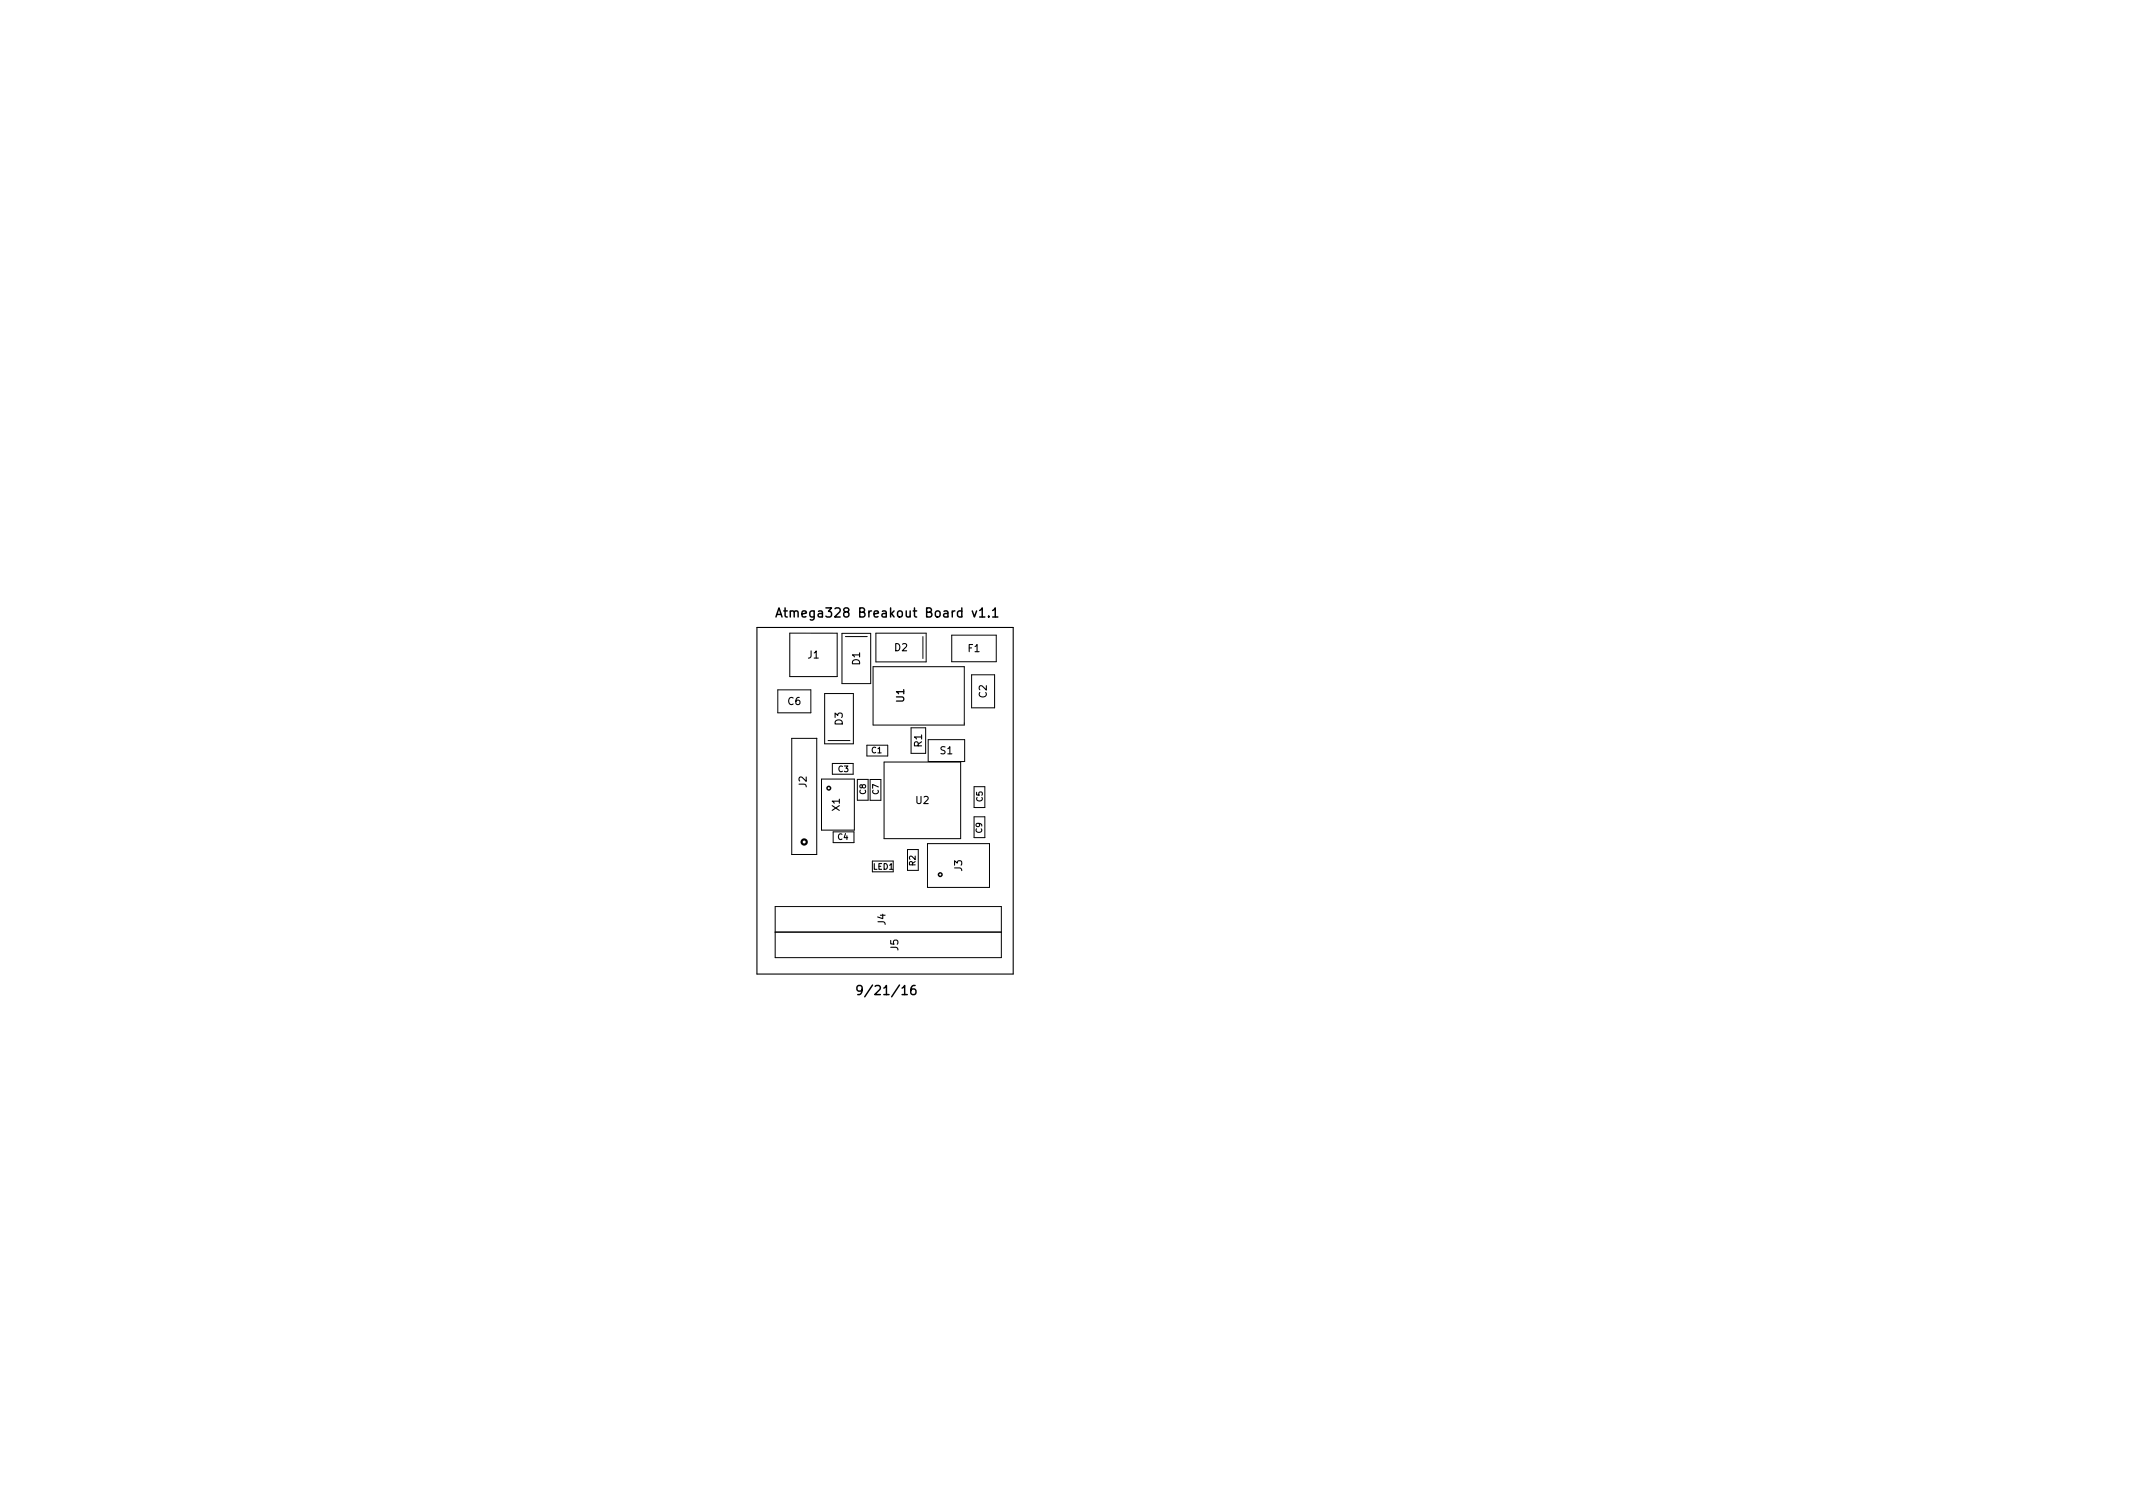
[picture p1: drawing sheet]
<svg xmlns="http://www.w3.org/2000/svg" width="297mm" height="210mm" viewBox="0 0 297 210" stroke-linecap="round" stroke-linejoin="round" font-family="sans-serif">
<defs><g id="words">
<g font-size="1.8">
<text x="110" y="86">Atmega328 Breakout Board v1.1</text>
<text x="120.5" y="138.6">9/21/16</text>
</g>
<g font-size="1.4">
<text x="112.5" y="91.7">J1</text>
<text x="119.8" y="92.6" transform="rotate(-90 119.8 92.6)">D1</text>
<text x="124.6" y="90.7">D2</text>
<text x="134.8" y="90.8">F1</text>
<text x="109.7" y="98.2">C6</text>
<text x="117.3" y="101" transform="rotate(-90 117.3 101)">D3</text>
<text x="125.9" y="97.7" transform="rotate(-90 125.9 97.7)">U1</text>
<text x="137.4" y="97.2" transform="rotate(-90 137.4 97.2)">C2</text>
<text x="128.4" y="104" transform="rotate(-90 128.4 104)">R1</text>
<text x="130.9" y="105">S1</text>
<text x="112.3" y="109.6" transform="rotate(-90 112.3 109.6)">J2</text>
<text x="116.9" y="112.9" transform="rotate(-90 116.9 112.9)">X1</text>
<text x="127.6" y="111.9">U2</text>
<text x="134" y="121.3" transform="rotate(-90 134 121.3)">J3</text>
<text x="123.3" y="128.8" transform="rotate(-90 123.3 128.8)">J4</text>
<text x="125.1" y="132.3" transform="rotate(-90 125.1 132.3)">J5</text>
</g>
<g font-size="1.1">
<text x="116.7" y="107.5">C3</text>
<text x="121.4" y="104.9">C1</text>
<text x="120.6" y="110.6" transform="rotate(-90 120.6 110.6)">C8</text>
<text x="122.4" y="110.6" transform="rotate(-90 122.4 110.6)">C7</text>
<text x="136.8" y="111.6" transform="rotate(-90 136.8 111.6)">C5</text>
<text x="116.7" y="116.9">C4</text>
<text x="136.8" y="116" transform="rotate(-90 136.8 116)">C9</text>
<text x="121.6" y="121.1">LED1</text>
<text x="127.5" y="120.5" transform="rotate(-90 127.5 120.5)">R2</text>
</g>
</g></defs>
<path d="M105.4 87.4h35.7v48.2h-35.7z" fill="none" stroke="#000" stroke-width=".15"/>
<g fill="none" stroke="#000" stroke-width=".2">
<path d="M108.1 85.9l.4-1.3 .4 1.3M108.2 85.5h.6M109.1 85.1h.5M109.3 84.6v1.1l.1 .2h.2M137.7 85.8v.1M138.2 85l.4-.4v1.3M138.2 85.9h.8M120.1 137.8l-.3 .2-.3-.1-.2-.1v-.3l.2-.2 .3-.1 .2 .1a.84 .84 0 0 1-.3 1.2h-.2M127.4 137.2a.5 .5 0 0 0-.6 .6v.4l.2 .2 .3 .1 .2-.1 .1-.5-.2-.1-.3-.1-.3 .2"/>
<circle cx="115.4" cy="109.7" r=".25"/>
<circle cx="130.9" cy="121.8" r=".25"/>
</g>
<g fill="none" stroke="#000" stroke-width=".14">
<path d="M108.3 96.1h4.6v3.2h-4.6zM110 88.2h6.6v6h-6.6zM114.8 96.6h4v7h-4zM117.3 88.2h4v7h-4zM117.7 88.6h3.1M121.6 92.8h12.7v8.2h-12.7zM122 88.2h7v4h-7zM128.5 88.6v3.1M132.5 88.4h6.2v3.7h-6.2zM135.3 94h3.2v4.6h-3.2zM113.7 102.8v16.2h-3.5l.1-16.2h3.5M114.4 108.5h4.6v7.1h-4.6z"/>
<path d="M115.3 103.1h3.1M115.9 106.3h2.9v1.5h-2.9zM116 115.8h2.9v1.5h-2.9zM119.4 108.5h1.5v2.9h-1.5zM120.7 103.8h2.9v1.5h-2.9zM121.2 108.5h1.5v2.9h-1.5zM121.5 119.9h2.9v1.5h-2.9zM123.1 106.1h10.7v10.7h-10.7zM126.4 118.3h1.5v2.9h-1.5zM126.9 101.3h2v3.6h-2zM129.2 117.5h8.6v6.1h-8.6zM129.3 103h5v3h-5z"/>
<path d="M135.6 109.5h1.5v2.9h-1.5zM135.6 113.7h1.5v2.9h-1.5zM107.9 126.2h31.5v7.1h-31.5zM107.9 129.8h31.5"/>
</g>
<circle cx="112" cy="117.2" r=".36" fill="none" stroke="#000" stroke-width=".3"/>
<use href="#words"/>
</svg>
